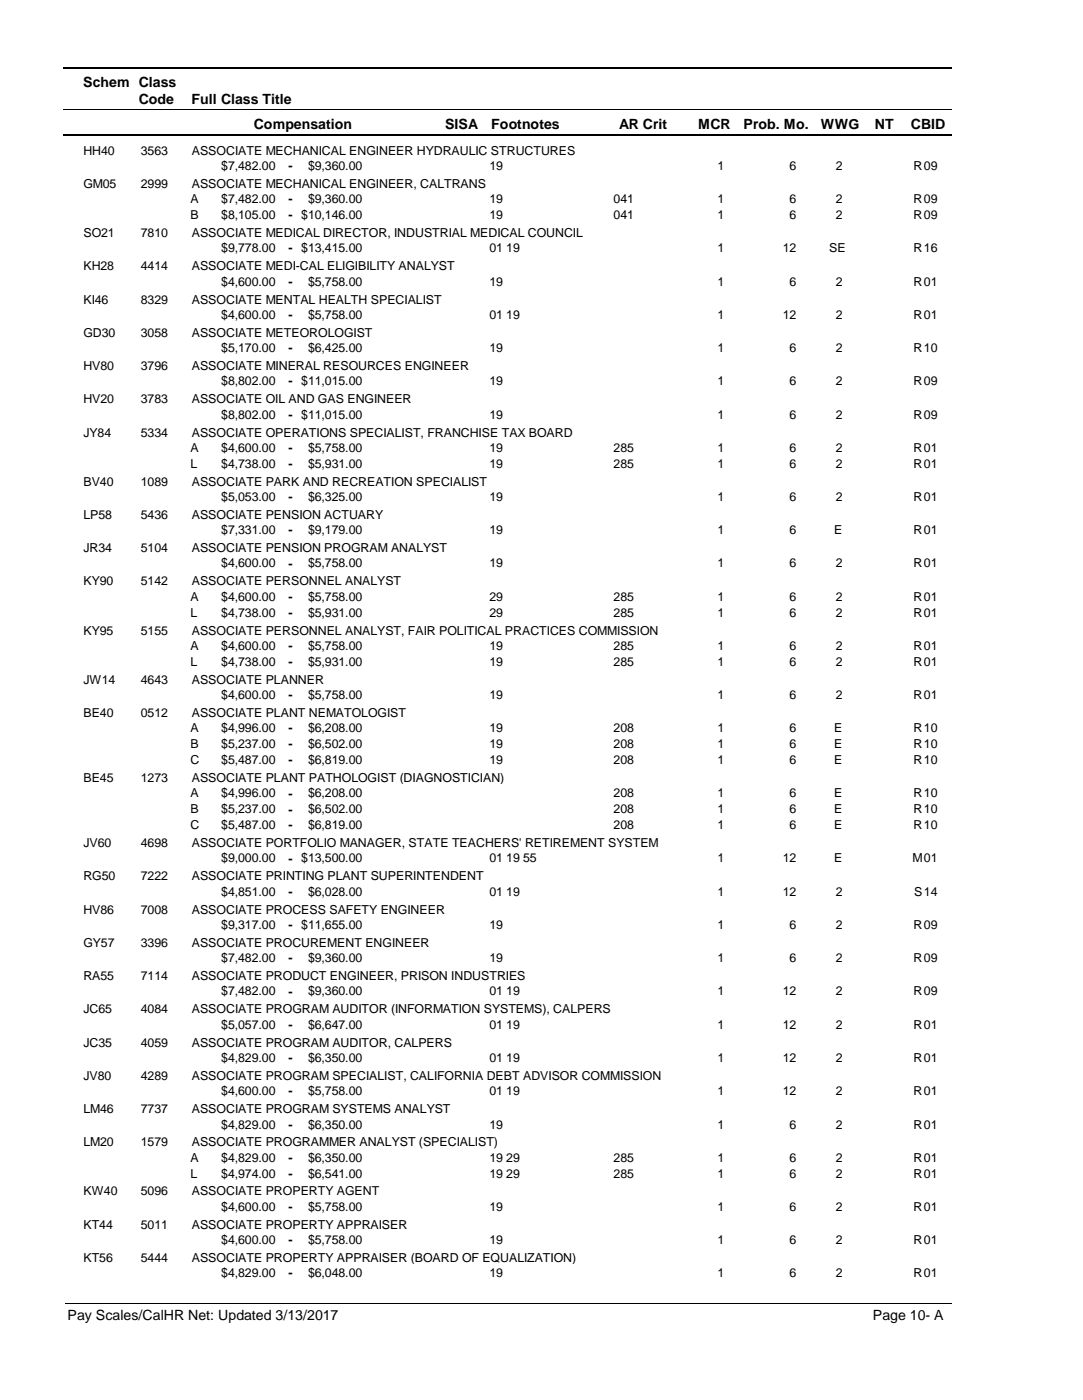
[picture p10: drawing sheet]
<svg xmlns="http://www.w3.org/2000/svg" width="216mm" height="279mm" viewBox="0 0 216 279" stroke-linecap="round" stroke-linejoin="round" font-family="sans-serif">
<defs><g id="words">
<g font-size="2.8">
<text x="16.6" y="17.3">Schem Class</text>
<text x="27.7" y="20.7">Code</text>
<text x="38.2" y="20.7">Full Class Title</text>
<text x="50.6" y="25.7">Compensation</text>
<text x="88.7" y="25.7">SISA</text>
<text x="98" y="25.7">Footnotes</text>
<text x="123.5" y="25.7">AR Crit</text>
<text x="139.2" y="25.7">MCR</text>
<text x="148.3" y="25.7">Prob. Mo.</text>
<text x="163.7" y="25.7">WWG</text>
<text x="174.5" y="25.7">NT</text>
<text x="181.6" y="25.7">CBID</text>
<text x="13.5" y="263.5">Pay Scales/CalHR Net: Updated 3/13/2017</text>
<text x="174.1" y="263.5">Page 10- A</text>
</g>
<g font-size="2.5">
<text x="16.6" y="30.8">HH40</text>
<text x="28.1" y="30.8">3563</text>
<text x="38.2" y="30.8">ASSOCIATE MECHANICAL ENGINEER HYDRAULIC STRUCTURES</text>
<text x="44.1" y="33.9">$7,482.00</text>
<text x="57.5" y="33.9">-</text>
<text x="61.4" y="33.9">$9,360.00</text>
<text x="97.6" y="33.9">19</text>
<text x="143.1" y="33.9">1</text>
<text x="157.5" y="33.9">6</text>
<text x="166.6" y="33.9">2</text>
<text x="182.2" y="33.9">R</text>
<text x="184.2" y="33.9">09</text>
<text x="16.6" y="37.5">GM05</text>
<text x="28.1" y="37.5">2999</text>
<text x="38" y="40.6">A</text>
<text x="38.2" y="37.5">ASSOCIATE MECHANICAL ENGINEER, CALTRANS</text>
<text x="44.1" y="40.6">$7,482.00</text>
<text x="57.5" y="40.6">-</text>
<text x="61.4" y="40.6">$9,360.00</text>
<text x="97.6" y="40.6">19</text>
<text x="122.4" y="40.6">041</text>
<text x="143.1" y="40.6">1</text>
<text x="157.5" y="40.6">6</text>
<text x="166.6" y="40.6">2</text>
<text x="182.2" y="40.6">R</text>
<text x="184.2" y="40.6">09</text>
<text x="16.6" y="47.3">SO21</text>
<text x="28.1" y="47.3">7810</text>
<text x="38" y="43.7">B</text>
<text x="38.2" y="47.3">ASSOCIATE MEDICAL DIRECTOR, INDUSTRIAL MEDICAL COUNCIL</text>
<text x="44.1" y="43.7">$8,105.00</text>
<text x="57.5" y="43.8">-</text>
<text x="60.1" y="43.7">$10,146.00</text>
<text x="97.6" y="43.7">19</text>
<text x="122.4" y="43.7">041</text>
<text x="143.1" y="43.7">1</text>
<text x="157.5" y="43.7">6</text>
<text x="166.6" y="43.7">2</text>
<text x="182.2" y="43.7">R</text>
<text x="184.2" y="43.7">09</text>
<text x="16.6" y="53.9">KH28</text>
<text x="28.1" y="53.9">4414</text>
<text x="38.2" y="53.9">ASSOCIATE MEDI-CAL ELIGIBILITY ANALYST</text>
<text x="44.1" y="50.3">$9,778.00</text>
<text x="57.5" y="50.4">-</text>
<text x="60.1" y="50.3">$13,415.00</text>
<text x="97.6" y="50.3">01 19</text>
<text x="143.1" y="50.3">1</text>
<text x="156.1" y="50.3">12</text>
<text x="165.4" y="50.3">SE</text>
<text x="182.2" y="50.3">R</text>
<text x="184.2" y="50.3">16</text>
<text x="44.1" y="57">$4,600.00</text>
<text x="57.5" y="57">-</text>
<text x="61.4" y="57">$5,758.00</text>
<text x="97.6" y="57">19</text>
<text x="143.1" y="57">1</text>
<text x="157.5" y="57">6</text>
<text x="166.6" y="57">2</text>
<text x="182.2" y="57">R</text>
<text x="184.2" y="57">01</text>
<text x="16.6" y="60.6">KI46</text>
<text x="28.1" y="60.6">8329</text>
<text x="38.2" y="60.6">ASSOCIATE MENTAL HEALTH SPECIALIST</text>
<text x="44.1" y="63.6">$4,600.00</text>
<text x="57.5" y="63.7">-</text>
<text x="61.4" y="63.6">$5,758.00</text>
<text x="97.6" y="63.6">01 19</text>
<text x="143.1" y="63.6">1</text>
<text x="156.1" y="63.6">12</text>
<text x="166.6" y="63.6">2</text>
<text x="182.2" y="63.6">R</text>
<text x="184.2" y="63.6">01</text>
<text x="16.6" y="67.2">GD30</text>
<text x="28.1" y="67.2">3058</text>
<text x="38.2" y="67.2">ASSOCIATE METEOROLOGIST</text>
<text x="44.1" y="70.2">$5,170.00</text>
<text x="57.5" y="70.3">-</text>
<text x="61.4" y="70.2">$6,425.00</text>
<text x="97.6" y="70.2">19</text>
<text x="143.1" y="70.2">1</text>
<text x="157.5" y="70.2">6</text>
<text x="166.6" y="70.2">2</text>
<text x="182.2" y="70.2">R</text>
<text x="184.2" y="70.2">10</text>
<text x="16.6" y="73.8">HV80</text>
<text x="28.1" y="73.8">3796</text>
<text x="38.2" y="73.8">ASSOCIATE MINERAL RESOURCES ENGINEER</text>
<text x="44.1" y="76.9">$8,802.00</text>
<text x="57.5" y="76.9">-</text>
<text x="60.1" y="76.9">$11,015.00</text>
<text x="97.6" y="76.9">19</text>
<text x="143.1" y="76.9">1</text>
<text x="157.5" y="76.9">6</text>
<text x="166.6" y="76.9">2</text>
<text x="182.2" y="76.9">R</text>
<text x="184.2" y="76.9">09</text>
<text x="16.6" y="80.5">HV20</text>
<text x="28.1" y="80.5">3783</text>
<text x="38.2" y="80.5">ASSOCIATE OIL AND GAS ENGINEER</text>
<text x="44.1" y="83.6">$8,802.00</text>
<text x="57.5" y="83.6">-</text>
<text x="60.1" y="83.6">$11,015.00</text>
<text x="97.6" y="83.6">19</text>
<text x="143.1" y="83.6">1</text>
<text x="157.5" y="83.6">6</text>
<text x="166.6" y="83.6">2</text>
<text x="182.2" y="83.6">R</text>
<text x="184.2" y="83.6">09</text>
<text x="16.6" y="87.1">JY84</text>
<text x="28.1" y="87.1">5334</text>
<text x="38.2" y="87.1">ASSOCIATE OPERATIONS SPECIALIST, FRANCHISE TAX BOARD</text>
<text x="38" y="90.2">A</text>
<text x="38" y="93.3">L</text>
<text x="44.1" y="90.2">$4,600.00</text>
<text x="44.1" y="93.3">$4,738.00</text>
<text x="57.5" y="90.2">-</text>
<text x="57.5" y="93.4">-</text>
<text x="61.4" y="90.2">$5,758.00</text>
<text x="61.4" y="93.3">$5,931.00</text>
<text x="97.6" y="90.2">19</text>
<text x="97.6" y="93.3">19</text>
<text x="122.4" y="90.2">285</text>
<text x="122.4" y="93.3">285</text>
<text x="143.1" y="90.2">1</text>
<text x="143.1" y="93.3">1</text>
<text x="157.5" y="90.2">6</text>
<text x="157.5" y="93.3">6</text>
<text x="166.6" y="90.2">2</text>
<text x="166.6" y="93.3">2</text>
<text x="182.2" y="90.2">R</text>
<text x="182.2" y="93.3">R</text>
<text x="184.2" y="90.2">01</text>
<text x="184.2" y="93.3">01</text>
<text x="16.6" y="96.9">BV40</text>
<text x="28.1" y="96.9">1089</text>
<text x="38.2" y="96.9">ASSOCIATE PARK AND RECREATION SPECIALIST</text>
<text x="44.1" y="100">$5,053.00</text>
<text x="57.5" y="100">-</text>
<text x="61.4" y="100">$6,325.00</text>
<text x="97.6" y="100">19</text>
<text x="143.1" y="100">1</text>
<text x="157.5" y="100">6</text>
<text x="166.6" y="100">2</text>
<text x="182.2" y="100">R</text>
<text x="184.2" y="100">01</text>
<text x="16.6" y="103.6">LP58</text>
<text x="28.1" y="103.6">5436</text>
<text x="38.2" y="103.6">ASSOCIATE PENSION ACTUARY</text>
<text x="44.1" y="106.6">$7,331.00</text>
<text x="57.5" y="106.7">-</text>
<text x="61.4" y="106.6">$9,179.00</text>
<text x="97.6" y="106.6">19</text>
<text x="143.1" y="106.6">1</text>
<text x="157.5" y="106.6">6</text>
<text x="166.3" y="106.6">E</text>
<text x="182.2" y="106.6">R</text>
<text x="184.2" y="106.6">01</text>
<text x="16.6" y="110.2">JR34</text>
<text x="28.1" y="110.2">5104</text>
<text x="38.2" y="110.2">ASSOCIATE PENSION PROGRAM ANALYST</text>
<text x="44.1" y="113.2">$4,600.00</text>
<text x="57.5" y="113.3">-</text>
<text x="61.4" y="113.2">$5,758.00</text>
<text x="97.6" y="113.2">19</text>
<text x="143.1" y="113.2">1</text>
<text x="157.5" y="113.2">6</text>
<text x="166.6" y="113.2">2</text>
<text x="182.2" y="113.2">R</text>
<text x="184.2" y="113.2">01</text>
<text x="16.6" y="116.8">KY90</text>
<text x="28.1" y="116.8">5142</text>
<text x="38" y="119.9">A</text>
<text x="38.2" y="116.8">ASSOCIATE PERSONNEL ANALYST</text>
<text x="44.1" y="119.9">$4,600.00</text>
<text x="57.5" y="119.9">-</text>
<text x="61.4" y="119.9">$5,758.00</text>
<text x="97.6" y="119.9">29</text>
<text x="122.4" y="119.9">285</text>
<text x="143.1" y="119.9">1</text>
<text x="157.5" y="119.9">6</text>
<text x="166.6" y="119.9">2</text>
<text x="182.2" y="119.9">R</text>
<text x="184.2" y="119.9">01</text>
<text x="38" y="123.1">L</text>
<text x="44.1" y="123.1">$4,738.00</text>
<text x="57.5" y="123.1">-</text>
<text x="61.4" y="123.1">$5,931.00</text>
<text x="97.6" y="123.1">29</text>
<text x="122.4" y="123.1">285</text>
<text x="143.1" y="123.1">1</text>
<text x="157.5" y="123.1">6</text>
<text x="166.6" y="123.1">2</text>
<text x="182.2" y="123.1">R</text>
<text x="184.2" y="123.1">01</text>
<text x="16.6" y="126.7">KY95</text>
<text x="28.1" y="126.7">5155</text>
<text x="38" y="129.7">A</text>
<text x="38.2" y="126.7">ASSOCIATE PERSONNEL ANALYST, FAIR POLITICAL PRACTICES COMMISSION</text>
<text x="44.1" y="129.7">$4,600.00</text>
<text x="57.5" y="129.8">-</text>
<text x="61.4" y="129.7">$5,758.00</text>
<text x="97.6" y="129.7">19</text>
<text x="122.4" y="129.7">285</text>
<text x="143.1" y="129.7">1</text>
<text x="157.5" y="129.7">6</text>
<text x="166.6" y="129.7">2</text>
<text x="182.2" y="129.7">R</text>
<text x="184.2" y="129.7">01</text>
<text x="16.6" y="136.5">JW14</text>
<text x="28.1" y="136.5">4643</text>
<text x="38" y="132.9">L</text>
<text x="38.2" y="136.5">ASSOCIATE PLANNER</text>
<text x="44.1" y="132.9">$4,738.00</text>
<text x="57.5" y="132.9">-</text>
<text x="61.4" y="132.9">$5,931.00</text>
<text x="97.6" y="132.9">19</text>
<text x="122.4" y="132.9">285</text>
<text x="143.1" y="132.9">1</text>
<text x="157.5" y="132.9">6</text>
<text x="166.6" y="132.9">2</text>
<text x="182.2" y="132.9">R</text>
<text x="184.2" y="132.9">01</text>
<text x="16.6" y="143.1">BE40</text>
<text x="28.1" y="143.1">0512</text>
<text x="38.2" y="143.1">ASSOCIATE PLANT NEMATOLOGIST</text>
<text x="44.1" y="139.5">$4,600.00</text>
<text x="57.5" y="139.5">-</text>
<text x="61.4" y="139.5">$5,758.00</text>
<text x="97.6" y="139.5">19</text>
<text x="143.1" y="139.5">1</text>
<text x="157.5" y="139.5">6</text>
<text x="166.6" y="139.5">2</text>
<text x="182.2" y="139.5">R</text>
<text x="184.2" y="139.5">01</text>
<text x="38" y="146.2">A</text>
<text x="38" y="149.3">B</text>
<text x="44.1" y="146.2">$4,996.00</text>
<text x="44.1" y="149.3">$5,237.00</text>
<text x="57.5" y="146.2">-</text>
<text x="57.5" y="149.4">-</text>
<text x="61.4" y="146.2">$6,208.00</text>
<text x="61.4" y="149.3">$6,502.00</text>
<text x="97.6" y="146.2">19</text>
<text x="97.6" y="149.3">19</text>
<text x="122.4" y="146.2">208</text>
<text x="122.4" y="149.3">208</text>
<text x="143.1" y="146.2">1</text>
<text x="143.1" y="149.3">1</text>
<text x="157.5" y="146.2">6</text>
<text x="157.5" y="149.3">6</text>
<text x="166.3" y="146.2">E</text>
<text x="166.3" y="149.3">E</text>
<text x="182.2" y="146.2">R</text>
<text x="182.2" y="149.3">R</text>
<text x="184.2" y="146.2">10</text>
<text x="184.2" y="149.3">10</text>
<text x="38" y="152.5">C</text>
<text x="44.1" y="152.5">$5,487.00</text>
<text x="57.5" y="152.5">-</text>
<text x="61.4" y="152.5">$6,819.00</text>
<text x="97.6" y="152.5">19</text>
<text x="122.4" y="152.5">208</text>
<text x="143.1" y="152.5">1</text>
<text x="157.5" y="152.5">6</text>
<text x="166.3" y="152.5">E</text>
<text x="182.2" y="152.5">R</text>
<text x="184.2" y="152.5">10</text>
<text x="16.6" y="156.1">BE45</text>
<text x="28.1" y="156.1">1273</text>
<text x="38" y="159.2">A</text>
<text x="38.2" y="156.1">ASSOCIATE PLANT PATHOLOGIST (DIAGNOSTICIAN)</text>
<text x="44.1" y="159.2">$4,996.00</text>
<text x="57.5" y="159.2">-</text>
<text x="61.4" y="159.2">$6,208.00</text>
<text x="122.4" y="159.2">208</text>
<text x="143.1" y="159.2">1</text>
<text x="157.5" y="159.2">6</text>
<text x="166.3" y="159.2">E</text>
<text x="182.2" y="159.2">R</text>
<text x="184.2" y="159.2">10</text>
<text x="38" y="162.3">B</text>
<text x="38" y="165.5">C</text>
<text x="44.1" y="162.3">$5,237.00</text>
<text x="44.1" y="165.5">$5,487.00</text>
<text x="57.5" y="162.4">-</text>
<text x="57.5" y="165.5">-</text>
<text x="61.4" y="162.3">$6,502.00</text>
<text x="61.4" y="165.5">$6,819.00</text>
<text x="122.4" y="162.3">208</text>
<text x="122.4" y="165.5">208</text>
<text x="143.1" y="162.3">1</text>
<text x="143.1" y="165.5">1</text>
<text x="157.5" y="162.3">6</text>
<text x="157.5" y="165.5">6</text>
<text x="166.3" y="162.3">E</text>
<text x="166.3" y="165.5">E</text>
<text x="182.2" y="162.3">R</text>
<text x="182.2" y="165.5">R</text>
<text x="184.2" y="162.3">10</text>
<text x="184.2" y="165.5">10</text>
<text x="16.6" y="169.1">JV60</text>
<text x="28.1" y="169.1">4698</text>
<text x="38.2" y="169.1">ASSOCIATE PORTFOLIO MANAGER, STATE TEACHERS' RETIREMENT SYSTEM</text>
<text x="44.1" y="172.1">$9,000.00</text>
<text x="57.5" y="172.2">-</text>
<text x="60.1" y="172.1">$13,500.00</text>
<text x="97.6" y="172.1">01 19 55</text>
<text x="143.1" y="172.1">1</text>
<text x="156.1" y="172.1">12</text>
<text x="166.3" y="172.1">E</text>
<text x="181.9" y="172.1">M</text>
<text x="184.2" y="172.1">01</text>
<text x="16.6" y="175.7">RG50</text>
<text x="28.1" y="175.7">7222</text>
<text x="38.2" y="175.7">ASSOCIATE PRINTING PLANT SUPERINTENDENT</text>
<text x="44.1" y="178.8">$4,851.00</text>
<text x="57.5" y="178.8">-</text>
<text x="61.4" y="178.8">$6,028.00</text>
<text x="97.6" y="178.8">01 19</text>
<text x="143.1" y="178.8">1</text>
<text x="156.1" y="178.8">12</text>
<text x="166.6" y="178.8">2</text>
<text x="182.3" y="178.8">S</text>
<text x="184.2" y="178.8">14</text>
<text x="16.6" y="182.4">HV86</text>
<text x="28.1" y="182.4">7008</text>
<text x="38.2" y="182.4">ASSOCIATE PROCESS SAFETY ENGINEER</text>
<text x="44.1" y="185.4">$9,317.00</text>
<text x="57.5" y="185.5">-</text>
<text x="60.1" y="185.4">$11,655.00</text>
<text x="97.6" y="185.4">19</text>
<text x="143.1" y="185.4">1</text>
<text x="157.5" y="185.4">6</text>
<text x="166.6" y="185.4">2</text>
<text x="182.2" y="185.4">R</text>
<text x="184.2" y="185.4">09</text>
<text x="16.6" y="189">GY57</text>
<text x="28.1" y="189">3396</text>
<text x="38.2" y="189">ASSOCIATE PROCUREMENT ENGINEER</text>
<text x="16.6" y="195.6">RA55</text>
<text x="28.1" y="195.6">7114</text>
<text x="38.2" y="195.6">ASSOCIATE PRODUCT ENGINEER, PRISON INDUSTRIES</text>
<text x="44.1" y="192">$7,482.00</text>
<text x="57.5" y="192.1">-</text>
<text x="61.4" y="192">$9,360.00</text>
<text x="97.6" y="192">19</text>
<text x="143.1" y="192">1</text>
<text x="157.5" y="192">6</text>
<text x="166.6" y="192">2</text>
<text x="182.2" y="192">R</text>
<text x="184.2" y="192">09</text>
<text x="16.6" y="202.3">JC65</text>
<text x="28.1" y="202.3">4084</text>
<text x="38.2" y="202.3">ASSOCIATE PROGRAM AUDITOR (INFORMATION SYSTEMS), CALPERS</text>
<text x="44.1" y="198.7">$7,482.00</text>
<text x="57.5" y="198.7">-</text>
<text x="61.4" y="198.7">$9,360.00</text>
<text x="97.6" y="198.7">01 19</text>
<text x="143.1" y="198.7">1</text>
<text x="156.1" y="198.7">12</text>
<text x="166.6" y="198.7">2</text>
<text x="182.2" y="198.7">R</text>
<text x="184.2" y="198.7">09</text>
<text x="16.6" y="208.9">JC35</text>
<text x="28.1" y="208.9">4059</text>
<text x="38.2" y="208.9">ASSOCIATE PROGRAM AUDITOR, CALPERS</text>
<text x="44.1" y="205.3">$5,057.00</text>
<text x="57.5" y="205.4">-</text>
<text x="61.4" y="205.3">$6,647.00</text>
<text x="97.6" y="205.3">01 19</text>
<text x="143.1" y="205.3">1</text>
<text x="156.1" y="205.3">12</text>
<text x="166.6" y="205.3">2</text>
<text x="182.2" y="205.3">R</text>
<text x="184.2" y="205.3">01</text>
<text x="16.6" y="215.5">JV80</text>
<text x="28.1" y="215.5">4289</text>
<text x="38.2" y="215.5">ASSOCIATE PROGRAM SPECIALIST, CALIFORNIA DEBT ADVISOR COMMISSION</text>
<text x="44.1" y="211.9">$4,829.00</text>
<text x="57.5" y="212">-</text>
<text x="61.4" y="211.9">$6,350.00</text>
<text x="97.6" y="211.9">01 19</text>
<text x="143.1" y="211.9">1</text>
<text x="156.1" y="211.9">12</text>
<text x="166.6" y="211.9">2</text>
<text x="182.2" y="211.9">R</text>
<text x="184.2" y="211.9">01</text>
<text x="44.1" y="218.6">$4,600.00</text>
<text x="57.5" y="218.6">-</text>
<text x="61.4" y="218.6">$5,758.00</text>
<text x="97.6" y="218.6">01 19</text>
<text x="143.1" y="218.6">1</text>
<text x="156.1" y="218.6">12</text>
<text x="166.6" y="218.6">2</text>
<text x="182.2" y="218.6">R</text>
<text x="184.2" y="218.6">01</text>
<text x="16.6" y="222.2">LM46</text>
<text x="28.1" y="222.2">7737</text>
<text x="38.2" y="222.2">ASSOCIATE PROGRAM SYSTEMS ANALYST</text>
<text x="44.1" y="225.2">$4,829.00</text>
<text x="57.5" y="225.3">-</text>
<text x="61.4" y="225.2">$6,350.00</text>
<text x="97.6" y="225.2">19</text>
<text x="143.1" y="225.2">1</text>
<text x="157.5" y="225.2">6</text>
<text x="166.6" y="225.2">2</text>
<text x="182.2" y="225.2">R</text>
<text x="184.2" y="225.2">01</text>
<text x="16.6" y="228.8">LM20</text>
<text x="28.1" y="228.8">1579</text>
<text x="38" y="231.8">A</text>
<text x="38.2" y="228.8">ASSOCIATE PROGRAMMER ANALYST (SPECIALIST)</text>
<text x="44.1" y="231.8">$4,829.00</text>
<text x="57.5" y="231.9">-</text>
<text x="61.4" y="231.8">$6,350.00</text>
<text x="97.6" y="231.8">19 29</text>
<text x="122.4" y="231.8">285</text>
<text x="143.1" y="231.8">1</text>
<text x="157.5" y="231.8">6</text>
<text x="166.6" y="231.8">2</text>
<text x="182.2" y="231.8">R</text>
<text x="184.2" y="231.8">01</text>
<text x="16.6" y="238.6">KW40</text>
<text x="28.1" y="238.6">5096</text>
<text x="38" y="235">L</text>
<text x="38.2" y="238.6">ASSOCIATE PROPERTY AGENT</text>
<text x="44.1" y="235">$4,974.00</text>
<text x="57.5" y="235.1">-</text>
<text x="61.4" y="235">$6,541.00</text>
<text x="97.6" y="235">19 29</text>
<text x="122.4" y="235">285</text>
<text x="143.1" y="235">1</text>
<text x="157.5" y="235">6</text>
<text x="166.6" y="235">2</text>
<text x="182.2" y="235">R</text>
<text x="184.2" y="235">01</text>
<text x="16.6" y="245.3">KT44</text>
<text x="28.1" y="245.3">5011</text>
<text x="38.2" y="245.3">ASSOCIATE PROPERTY APPRAISER</text>
<text x="44.1" y="241.7">$4,600.00</text>
<text x="57.5" y="241.7">-</text>
<text x="61.4" y="241.7">$5,758.00</text>
<text x="97.6" y="241.7">19</text>
<text x="143.1" y="241.7">1</text>
<text x="157.5" y="241.7">6</text>
<text x="166.6" y="241.7">2</text>
<text x="182.2" y="241.7">R</text>
<text x="184.2" y="241.7">01</text>
<text x="16.6" y="251.9">KT56</text>
<text x="28.1" y="251.9">5444</text>
<text x="38.2" y="251.9">ASSOCIATE PROPERTY APPRAISER (BOARD OF EQUALIZATION)</text>
<text x="44.1" y="248.3">$4,600.00</text>
<text x="57.5" y="248.4">-</text>
<text x="61.4" y="248.3">$5,758.00</text>
<text x="97.6" y="248.3">19</text>
<text x="143.1" y="248.3">1</text>
<text x="157.5" y="248.3">6</text>
<text x="166.6" y="248.3">2</text>
<text x="182.2" y="248.3">R</text>
<text x="184.2" y="248.3">01</text>
<text x="44.1" y="254.9">$4,829.00</text>
<text x="57.5" y="255">-</text>
<text x="61.4" y="254.9">$6,048.00</text>
<text x="97.6" y="254.9">19</text>
<text x="143.1" y="254.9">1</text>
<text x="157.5" y="254.9">6</text>
<text x="166.6" y="254.9">2</text>
<text x="182.2" y="254.9">R</text>
<text x="184.2" y="254.9">01</text>
</g>
</g></defs>
<path d="M12.7 13.5h177.1" fill="none" stroke="#000" stroke-width=".36"/>
<path d="M12.7 21.9h177.1" fill="none" stroke="#000" stroke-width=".2"/>
<path d="M12.7 27h177.1" fill="none" stroke="#000" stroke-width=".35"/>
<g fill="#fff">
<path d="M40.4 31.3h16.2v3h-16.2z" fill-rule="evenodd"/>
<path d="M183.9 31.3h4.1v3h-4.1z" fill-rule="evenodd"/>
<path d="M40.4 37.9h16.2v3h-16.2z" fill-rule="evenodd"/>
<path d="M183.9 37.9h4.1v3h-4.1z" fill-rule="evenodd"/>
<path d="M40.4 41.1h16.2v3h-16.2z" fill-rule="evenodd"/>
<path d="M183.9 41.1h4.1v3h-4.1z" fill-rule="evenodd"/>
<path d="M40.4 47.7h16.2v3h-16.2z" fill-rule="evenodd"/>
<path d="M183.9 47.7h4.1v3h-4.1z" fill-rule="evenodd"/>
<path d="M40.4 54.4h16.2v3h-16.2z" fill-rule="evenodd"/>
<path d="M183.9 54.4h4.1v3h-4.1z" fill-rule="evenodd"/>
<path d="M40.4 61h16.2v3h-16.2z" fill-rule="evenodd"/>
<path d="M183.9 61h4.1v3h-4.1z" fill-rule="evenodd"/>
<path d="M40.4 67.6h16.2v3h-16.2z" fill-rule="evenodd"/>
<path d="M183.9 67.6h4.1v3h-4.1z" fill-rule="evenodd"/>
<path d="M40.4 74.3h16.2v3h-16.2z" fill-rule="evenodd"/>
<path d="M183.9 74.3h4.1v3h-4.1z" fill-rule="evenodd"/>
<path d="M40.4 80.9h16.2v3h-16.2z" fill-rule="evenodd"/>
<path d="M183.9 80.9h4.1v3h-4.1z" fill-rule="evenodd"/>
<path d="M40.4 87.5h16.2v3h-16.2z" fill-rule="evenodd"/>
<path d="M183.9 87.5h4.1v3h-4.1z" fill-rule="evenodd"/>
<path d="M40.4 90.7h16.2v3h-16.2z" fill-rule="evenodd"/>
<path d="M183.9 90.7h4.1v3h-4.1z" fill-rule="evenodd"/>
<path d="M40.4 97.4h16.2v3h-16.2z" fill-rule="evenodd"/>
<path d="M183.9 97.4h4.1v3h-4.1z" fill-rule="evenodd"/>
<path d="M40.4 104h16.2v3h-16.2z" fill-rule="evenodd"/>
<path d="M183.9 104h4.1v3h-4.1z" fill-rule="evenodd"/>
<path d="M40.4 110.6h16.2v3h-16.2z" fill-rule="evenodd"/>
<path d="M183.9 110.6h4.1v3h-4.1z" fill-rule="evenodd"/>
<path d="M40.4 117.3h16.2v3h-16.2z" fill-rule="evenodd"/>
<path d="M183.9 117.3h4.1v3h-4.1z" fill-rule="evenodd"/>
<path d="M40.4 120.5h16.2v2.9h-16.2z" fill-rule="evenodd"/>
<path d="M183.9 120.5h4.1v2.9h-4.1z" fill-rule="evenodd"/>
<path d="M40.4 127.1h16.2v3h-16.2z" fill-rule="evenodd"/>
<path d="M183.9 127.1h4.1v3h-4.1z" fill-rule="evenodd"/>
<path d="M40.4 130.3h16.2v3h-16.2z" fill-rule="evenodd"/>
<path d="M183.9 130.3h4.1v3h-4.1z" fill-rule="evenodd"/>
<path d="M40.4 136.9h16.2v3h-16.2z" fill-rule="evenodd"/>
<path d="M183.9 136.9h4.1v3h-4.1z" fill-rule="evenodd"/>
<path d="M40.4 143.5h16.2v3h-16.2z" fill-rule="evenodd"/>
<path d="M183.9 143.5h4.1v3h-4.1z" fill-rule="evenodd"/>
<path d="M40.4 146.7h16.2v3h-16.2z" fill-rule="evenodd"/>
<path d="M183.9 146.7h4.1v3h-4.1z" fill-rule="evenodd"/>
<path d="M40.4 149.9h16.2v3h-16.2z" fill-rule="evenodd"/>
<path d="M183.9 149.9h4.1v3h-4.1z" fill-rule="evenodd"/>
<path d="M40.4 156.5h16.2v3h-16.2z" fill-rule="evenodd"/>
<path d="M183.9 156.5h4.1v3h-4.1z" fill-rule="evenodd"/>
<path d="M40.4 159.7h16.2v3h-16.2z" fill-rule="evenodd"/>
<path d="M183.9 159.7h4.1v3h-4.1z" fill-rule="evenodd"/>
<path d="M40.4 162.9h16.2v3h-16.2z" fill-rule="evenodd"/>
<path d="M183.9 162.9h4.1v3h-4.1z" fill-rule="evenodd"/>
<path d="M40.4 169.5h16.2v3h-16.2z" fill-rule="evenodd"/>
<path d="M183.9 169.5h4.1v3h-4.1z" fill-rule="evenodd"/>
<path d="M40.4 176.2h16.2v2.9h-16.2z" fill-rule="evenodd"/>
<path d="M183.9 176.2h4.1v2.9h-4.1z" fill-rule="evenodd"/>
<path d="M40.4 182.8h16.2v3h-16.2z" fill-rule="evenodd"/>
<path d="M183.9 182.8h4.1v3h-4.1z" fill-rule="evenodd"/>
<path d="M40.4 189.4h16.2v3h-16.2z" fill-rule="evenodd"/>
<path d="M183.9 189.4h4.1v3h-4.1z" fill-rule="evenodd"/>
<path d="M40.4 196.1h16.2v2.9h-16.2z" fill-rule="evenodd"/>
<path d="M183.9 196.1h4.1v2.9h-4.1z" fill-rule="evenodd"/>
<path d="M40.4 202.7h16.2v3h-16.2z" fill-rule="evenodd"/>
<path d="M183.9 202.7h4.1v3h-4.1z" fill-rule="evenodd"/>
<path d="M40.4 209.3h16.2v3h-16.2z" fill-rule="evenodd"/>
<path d="M183.9 209.3h4.1v3h-4.1z" fill-rule="evenodd"/>
<path d="M40.4 216h16.2v3h-16.2z" fill-rule="evenodd"/>
<path d="M183.9 216h4.1v3h-4.1z" fill-rule="evenodd"/>
<path d="M40.4 222.6h16.2v3h-16.2z" fill-rule="evenodd"/>
<path d="M183.9 222.6h4.1v3h-4.1z" fill-rule="evenodd"/>
<path d="M40.4 229.2h16.2v3h-16.2z" fill-rule="evenodd"/>
<path d="M183.9 229.2h4.1v3h-4.1z" fill-rule="evenodd"/>
<path d="M40.4 232.4h16.2v3h-16.2z" fill-rule="evenodd"/>
<path d="M183.9 232.4h4.1v3h-4.1z" fill-rule="evenodd"/>
<path d="M40.4 239.1h16.2v2.9h-16.2z" fill-rule="evenodd"/>
<path d="M183.9 239.1h4.1v2.9h-4.1z" fill-rule="evenodd"/>
<path d="M40.4 245.7h16.2v3h-16.2z" fill-rule="evenodd"/>
<path d="M183.9 245.7h4.1v3h-4.1z" fill-rule="evenodd"/>
<path d="M40.4 252.3h16.2v3h-16.2z" fill-rule="evenodd"/>
<path d="M183.9 252.3h4.1v3h-4.1z" fill-rule="evenodd"/>
</g>
<path d="M13.1 260.1h176.7" fill="none" stroke="#000" stroke-width=".2"/>
<use href="#words"/>
</svg>
